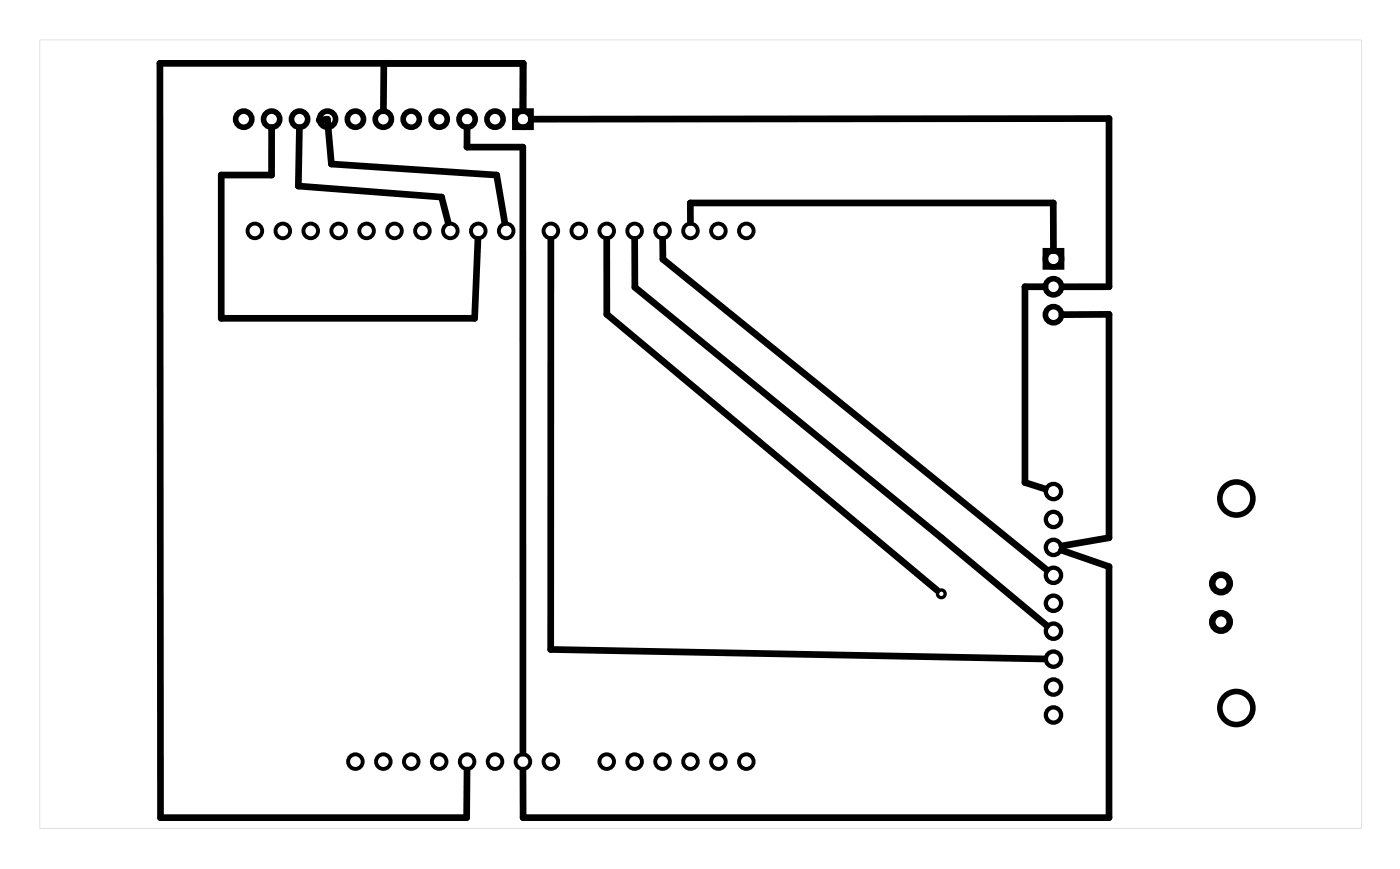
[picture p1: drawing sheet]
<svg xmlns="http://www.w3.org/2000/svg" width="127mm" height="79mm" viewBox="0 0 127 79" stroke-linecap="round" stroke-linejoin="round" font-family="sans-serif">
<path d="M3.6 3.6h120.2v71.8h-120.2zM3.6 3.6v71.8h120.2v-71.8z" fill="#000"/>
<g fill="none" stroke="#000" stroke-width=".51">
<path d="M46.8 10.1h1.5v1.5h-1.5zM95.1 22.8h1.5v1.5h-1.5z"/>
<circle cx="22.2" cy="10.8" r=".74"/>
<circle cx="24.7" cy="10.8" r=".74"/>
<circle cx="27.3" cy="10.8" r=".74"/>
<circle cx="29.8" cy="10.8" r=".74"/>
<circle cx="32.3" cy="10.8" r=".74"/>
<circle cx="34.9" cy="10.8" r=".74"/>
<circle cx="37.4" cy="10.8" r=".74"/>
<circle cx="40" cy="10.8" r=".74"/>
<circle cx="42.5" cy="10.8" r=".74"/>
<circle cx="45" cy="10.8" r=".74"/>
<circle cx="47.6" cy="10.8" r=".74"/>
<circle cx="95.8" cy="26.1" r=".74"/>
<circle cx="95.8" cy="23.5" r=".74"/>
<circle cx="95.8" cy="28.6" r=".74"/>
<circle cx="112.5" cy="45.3" r="1.5"/>
<circle cx="112.5" cy="64.4" r="1.5"/>
</g>
<g fill="none" stroke="#000" stroke-width=".59">
<circle cx="111.1" cy="53.1" r=".8"/>
<circle cx="111.1" cy="56.6" r=".8"/>
</g>
<g fill="none" stroke="#000" stroke-width=".39">
<circle cx="95.8" cy="59.9" r=".69"/>
<circle cx="95.8" cy="57.4" r=".69"/>
<circle cx="95.8" cy="54.9" r=".69"/>
<circle cx="95.8" cy="44.7" r=".69"/>
<circle cx="95.8" cy="49.8" r=".69"/>
<circle cx="95.8" cy="52.3" r=".69"/>
<circle cx="95.8" cy="47.2" r=".69"/>
<circle cx="95.8" cy="62.5" r=".69"/>
<circle cx="95.8" cy="65" r=".69"/>
</g>
<g fill="none" stroke="#000" stroke-width=".35">
<circle cx="23.2" cy="21" r=".66"/>
<circle cx="25.7" cy="21" r=".66"/>
<circle cx="28.3" cy="21" r=".66"/>
<circle cx="30.8" cy="21" r=".66"/>
<circle cx="33.3" cy="21" r=".66"/>
<circle cx="35.9" cy="21" r=".66"/>
<circle cx="38.4" cy="21" r=".66"/>
<circle cx="41" cy="21" r=".66"/>
<circle cx="43.5" cy="21" r=".66"/>
<circle cx="46" cy="21" r=".66"/>
<circle cx="50.1" cy="21" r=".66"/>
<circle cx="52.7" cy="21" r=".66"/>
<circle cx="55.2" cy="21" r=".66"/>
<circle cx="57.7" cy="21" r=".66"/>
<circle cx="60.3" cy="21" r=".66"/>
<circle cx="62.8" cy="21" r=".66"/>
<circle cx="65.4" cy="21" r=".66"/>
<circle cx="67.9" cy="21" r=".66"/>
<circle cx="32.3" cy="69.3" r=".66"/>
<circle cx="34.9" cy="69.3" r=".66"/>
<circle cx="37.4" cy="69.3" r=".66"/>
<circle cx="40" cy="69.3" r=".66"/>
<circle cx="42.5" cy="69.3" r=".66"/>
<circle cx="45" cy="69.3" r=".66"/>
<circle cx="47.6" cy="69.3" r=".66"/>
<circle cx="50.1" cy="69.3" r=".66"/>
<circle cx="55.2" cy="69.3" r=".66"/>
<circle cx="57.7" cy="69.3" r=".66"/>
<circle cx="60.3" cy="69.3" r=".66"/>
<circle cx="62.8" cy="69.3" r=".66"/>
<circle cx="65.4" cy="69.3" r=".66"/>
<circle cx="67.9" cy="69.3" r=".66"/>
</g>
<circle cx="85.6" cy="54" r=".35" fill="none" stroke="#000" stroke-width=".3"/>
<g fill="none" stroke="#000" stroke-width=".61">
<path d="M24.7 11.6v4.3h-4.6v13h23.1l.3-7.1M27.2 11.6l-.1 5.3 13.1 1 .6 2.4M29 10.9l.8-.1 .3 4.1 15.1 1 .7 4.3M34.9 5.8v4.3M42.5 11.6v1.8h5.1v55.1M47.6 10.1v-4.3h-33.1l.1 68.6h27.8l.1-4.4M48.3 10.8h52.6v15.3h-4.2M50.1 21.8v37.3l44.9 .8M55.2 21.8v6.8l30.1 25.1M57.7 21.8l.1 4.3 27.8 22.8 9.6 8M60.3 21.8v1.8l34.9 28.2M62.8 20.2v-1.7h33v4.3"/>
<path d="M95.1 26.1h-1.9v17.8l1.9 .6M96.6 28.6h4.3v20.3l-4.3 .7M96.6 50l4.3 1.5v22.9h-53.3v-4.4"/>
</g>
</svg>
